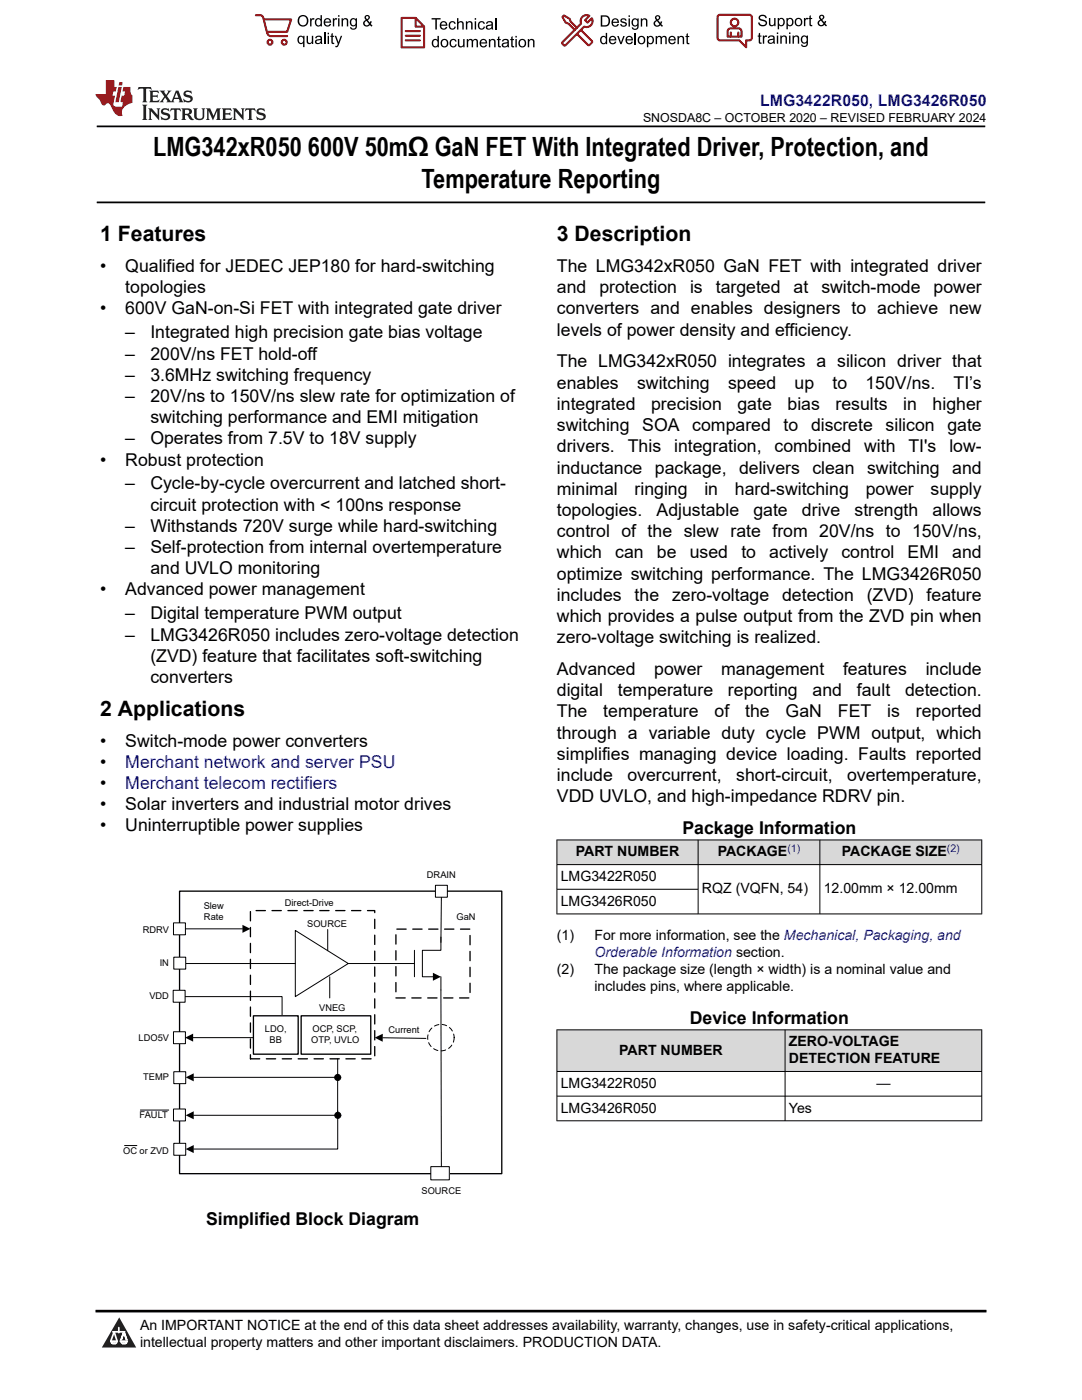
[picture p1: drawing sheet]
<svg xmlns="http://www.w3.org/2000/svg" width="216mm" height="279mm" viewBox="0 0 216 279" stroke-linecap="round" stroke-linejoin="round" font-family="sans-serif">
<defs><g id="words">
<g font-size="5.3">
<text x="30.6" y="31.2">LMG342xR050</text>
<text x="61.4" y="31.2">600V 50mΩ GaN FET With Integrated Driver, Protection, and</text>
<text x="84.1" y="37.5">Temperature Reporting</text>
</g>
<g font-size="4.2">
<text x="20" y="48.1">1 Features</text>
<text x="111.1" y="48.1">3 Description</text>
<text x="20" y="142.9">2 Applications</text>
</g>
<g font-size="3.5">
<text x="20" y="54.3">•</text>
<text x="25" y="54.3">Qualified for JEDEC JEP180 for hard-switching</text>
<text x="25" y="58.5">topologies</text>
<text x="111.1" y="54.3">The LMG342xR050 GaN FET with integrated driver</text>
<text x="111.1" y="58.5">and</text>
<text x="119.6" y="58.5">protection</text>
<text x="137.7" y="58.5">is</text>
<text x="142.8" y="58.5">targeted</text>
<text x="158.4" y="58.5">at</text>
<text x="163.9" y="58.5">switch-mode</text>
<text x="186.3" y="58.5">power</text>
<text x="20" y="62.8">•</text>
<text x="25" y="62.8">600V GaN-on-Si FET with integrated gate driver</text>
<text x="111.1" y="62.8">converters and enables designers to achieve new</text>
<text x="25" y="67.5">–</text>
<text x="25" y="71.7">–</text>
<text x="30" y="67.5">Integrated high precision gate bias voltage</text>
<text x="30" y="71.7">200V/ns FET hold-off</text>
<text x="111.1" y="67">levels of power density and efficiency.</text>
<text x="25" y="76">–</text>
<text x="30" y="76">3.6MHz switching frequency</text>
<text x="111.1" y="73.3">The LMG342xR050 integrates a silicon driver that</text>
<text x="111.1" y="77.6">enables</text>
<text x="127.1" y="77.6">switching</text>
<text x="145.3" y="77.6">speed</text>
<text x="158.5" y="77.6">up</text>
<text x="166.1" y="77.6">to</text>
<text x="172.7" y="77.6">150V/ns.</text>
<text x="190.3" y="77.6">TI’s</text>
<text x="25" y="80.2">–</text>
<text x="30" y="80.2">20V/ns to 150V/ns slew rate for optimization of</text>
<text x="111.1" y="81.8">integrated</text>
<text x="129.9" y="81.8">precision</text>
<text x="147.2" y="81.8">gate</text>
<text x="157.1" y="81.8">bias</text>
<text x="166.7" y="81.8">results</text>
<text x="180.2" y="81.8">in</text>
<text x="186.1" y="81.8">higher</text>
<text x="25" y="88.7">–</text>
<text x="30" y="84.4">switching performance and EMI mitigation</text>
<text x="30" y="88.7">Operates from 7.5V to 18V supply</text>
<text x="111.1" y="86">switching</text>
<text x="128.2" y="86">SOA</text>
<text x="138.1" y="86">compared</text>
<text x="156.4" y="86">to</text>
<text x="161.8" y="86">discrete</text>
<text x="176.7" y="86">silicon</text>
<text x="189" y="86">gate</text>
<text x="20" y="92.9">•</text>
<text x="25" y="92.9">Robust protection</text>
<text x="111.1" y="90.3">drivers.</text>
<text x="111.1" y="94.5">inductance</text>
<text x="125.3" y="90.3">This</text>
<text x="130.7" y="94.5">package,</text>
<text x="134.5" y="90.3">integration,</text>
<text x="147.5" y="94.5">delivers</text>
<text x="154.6" y="90.3">combined</text>
<text x="162.1" y="94.5">clean</text>
<text x="172.4" y="90.3">with</text>
<text x="173" y="94.5">switching</text>
<text x="181.3" y="90.3">TI's</text>
<text x="189.4" y="90.3">low-</text>
<text x="190" y="94.5">and</text>
<text x="25" y="97.7">–</text>
<text x="30" y="97.7">Cycle-by-cycle overcurrent and latched short-</text>
<text x="30" y="101.9">circuit protection with &lt; 100ns response</text>
<text x="111.1" y="98.7">minimal</text>
<text x="126.6" y="98.7">ringing</text>
<text x="140.6" y="98.7">in</text>
<text x="146.6" y="98.7">hard-switching</text>
<text x="172.7" y="98.7">power</text>
<text x="185.7" y="98.7">supply</text>
<text x="25" y="106.1">–</text>
<text x="30" y="106.1">Withstands 720V surge while hard-switching</text>
<text x="111.1" y="103">topologies.</text>
<text x="111.1" y="107.2">control of the slew rate from 20V/ns to 150V/ns,</text>
<text x="131" y="103">Adjustable</text>
<text x="150.3" y="103">gate</text>
<text x="160" y="103">drive</text>
<text x="170.5" y="103">strength</text>
<text x="186.1" y="103">allows</text>
<text x="25" y="110.4">–</text>
<text x="30" y="110.4">Self-protection from internal overtemperature</text>
<text x="111.1" y="111.4">which</text>
<text x="122.8" y="111.4">can</text>
<text x="131.1" y="111.4">be</text>
<text x="137.6" y="111.4">used</text>
<text x="147.9" y="111.4">to</text>
<text x="153.5" y="111.4">actively</text>
<text x="167.9" y="111.4">control</text>
<text x="181.1" y="111.4">EMI</text>
<text x="190" y="111.4">and</text>
<text x="20" y="118.8">•</text>
<text x="25" y="118.8">Advanced power management</text>
<text x="30" y="114.6">and UVLO monitoring</text>
<text x="111.1" y="115.7">optimize switching performance. The LMG3426R050</text>
<text x="111.1" y="119.9">includes</text>
<text x="126.6" y="119.9">the</text>
<text x="134.1" y="119.9">zero-voltage</text>
<text x="156.1" y="119.9">detection</text>
<text x="172.9" y="119.9">(ZVD)</text>
<text x="184.9" y="119.9">feature</text>
<text x="25" y="123.6">–</text>
<text x="30" y="123.6">Digital temperature PWM output</text>
<text x="111.1" y="124.1">which provides a pulse output from the ZVD pin when</text>
<text x="25" y="127.8">–</text>
<text x="30" y="127.8">LMG3426R050 includes zero-voltage detection</text>
<text x="111.1" y="128.4">zero-voltage switching is realized.</text>
<text x="30" y="132.1">(ZVD) feature that facilitates soft-switching</text>
<text x="30" y="136.3">converters</text>
<text x="111.1" y="134.7">Advanced</text>
<text x="130.6" y="134.7">power</text>
<text x="143.9" y="134.7">management</text>
<text x="168.2" y="134.7">features</text>
<text x="184.7" y="134.7">include</text>
<text x="111.1" y="139">digital</text>
<text x="111.1" y="143.2">The</text>
<text x="120.4" y="143.2">temperature</text>
<text x="123.3" y="139">temperature</text>
<text x="142.6" y="143.2">of</text>
<text x="145.3" y="139">reporting</text>
<text x="148.7" y="143.2">the</text>
<text x="156.8" y="143.2">GaN</text>
<text x="162.1" y="139">and</text>
<text x="167.2" y="143.2">FET</text>
<text x="171" y="139">fault</text>
<text x="177" y="143.2">is</text>
<text x="180.6" y="139">detection.</text>
<text x="182.8" y="143.2">reported</text>
<text x="20" y="149">•</text>
<text x="25" y="149">Switch-mode power converters</text>
<text x="111.1" y="147.4">through a variable duty cycle PWM output, which</text>
<text x="20" y="153.2">•</text>
<text x="111.1" y="151.7">simplifies managing device loading. Faults reported</text>
<text x="111.1" y="155.9">include</text>
<text x="125.2" y="155.9">overcurrent,</text>
<text x="146.9" y="155.9">short-circuit,</text>
<text x="169" y="155.9">overtemperature,</text>
<text x="20" y="157.5">•</text>
<text x="20" y="161.7">•</text>
<text x="25" y="161.7">Solar inverters and industrial motor drives</text>
<text x="111.1" y="160.1">VDD UVLO, and high-impedance RDRV pin.</text>
<text x="20" y="165.9">•</text>
<text x="25" y="165.9">Uninterruptible power supplies</text>
<text x="136.2" y="166.5">Package Information</text>
<text x="137.6" y="204.4">Device Information</text>
<text x="41.1" y="244.6">Simplified Block Diagram</text>
</g>
<g font-size="3.5" fill="#00f">
<text x="25" y="153.2">Merchant network and server PSU</text>
<text x="25" y="157.5">Merchant telecom rectifiers</text>
</g>
<text font-size="3.2" fill="#00f" x="151.7" y="21.1">LMG3422R050, LMG3426R050</text>
<g font-size="2.8">
<text x="114.9" y="170.9">PART NUMBER</text>
<text x="143.2" y="170.9">PACKAGE</text>
<text x="168" y="170.9">PACKAGE SIZE</text>
<text x="111.9" y="175.8">LMG3422R050</text>
<text x="140.1" y="178.3">RQZ (VQFN, 54)</text>
<text x="164.4" y="178.3">12.00mm × 12.00mm</text>
<text x="111.9" y="180.7">LMG3426R050</text>
<text x="111.1" y="187.5">(1)</text>
<text x="118.6" y="187.5">For more information, see the Mechanical, Packaging, and</text>
<text x="111.1" y="194.3">(2)</text>
<text x="118.6" y="194.3">The package size (length × width) is a nominal value and</text>
<text x="118.6" y="197.7">includes pins, where applicable.</text>
<text x="157.4" y="208.8">ZERO-VOLTAGE</text>
<text x="123.6" y="210.5">PART NUMBER</text>
<text x="157.4" y="212.2">DETECTION FEATURE</text>
<text x="111.9" y="217.1">LMG3422R050</text>
<text x="174.9" y="217.1">—</text>
<text x="111.9" y="222">LMG3426R050</text>
<text x="157.4" y="222">Yes</text>
<text x="27.9" y="265.5">An IMPORTANT NOTICE at the end of this data sheet addresses availability, warranty, changes, use in safety-critical applications,</text>
<text x="27.9" y="268.9">intellectual property matters and other important disclaimers. PRODUCTION DATA.</text>
</g>
<text font-size="2.8" fill="#00f" x="118.6" y="190.9">Orderable Information section.</text>
<text font-size="2.5" x="128.3" y="24.3">SNOSDA8C – OCTOBER 2020 – REVISED FEBRUARY 2024</text>
<g font-size="2.1" fill="#00f">
<text x="157.1" y="170">(1)</text>
<text x="188.9" y="170">(2)</text>
</g>
<g font-size="1.9">
<text x="85.2" y="175.2">DRAIN</text>
<text x="40.6" y="181.5">Slew</text>
<text x="40.7" y="183.7">Rate</text>
<text x="56.8" y="180.7">Direct-Drive</text>
<text x="61.3" y="184.9">SOURCE</text>
<text x="91.1" y="183.6">GaN</text>
<text x="28.5" y="186.2">RDRV</text>
<text x="31.9" y="192.9">IN</text>
<text x="29.8" y="199.3">VDD</text>
<text x="63.7" y="201.7">VNEG</text>
<text x="27.7" y="207.7">LDO5V</text>
<text x="52.9" y="206">LDO,</text>
<text x="53.8" y="208.2">BB</text>
<text x="62.1" y="208.2">OTP, UVLO</text>
<text x="62.4" y="206">OCP, SCP,</text>
<text x="77.5" y="206.1">Current</text>
<text x="28.6" y="215.5">TEMP</text>
<text x="27.9" y="223.2">FAULT</text>
<text x="24.6" y="230.3">OC or ZVD</text>
<text x="84.1" y="238.3">SOURCE</text>
</g>
</g></defs>
<path d="M19.3 25.2h177.3M19.3 40.4h177.3" fill="none" stroke="#000" stroke-width=".35"/>
<path d="M35.8 177.9h64.3v56.3h-64.3z" fill-rule="evenodd" fill="#fff"/>
<path d="M35.8 177.9h64.3v56.3h-64.3z" fill="none" stroke="#000" stroke-width=".26"/>
<path d="M50 181.7h24.8v29.6h-24.8zM79 185.4h14.8v13.8h-14.8z" fill="none" stroke="#000" stroke-width=".26" stroke-dasharray="1.9 1.3"/>
<path d="M58.9 185.7l10.6 6.6-10.6 6.6zM80.1 192.3h2.6M82.7 189.7v5.2M88 187v2.7h-3.7v5.2h2.1M88 194.9v2.7" fill="none" stroke="#000" stroke-width=".2"/>
<path d="M86.4 194.1l1.6 .8-1.6 .8z" fill="#000"/>
<path d="M60.1 202.7h13.9v7.7h-13.9z" fill-rule="evenodd" fill="#fff"/>
<path d="M60.1 202.7h13.9v7.7h-13.9z" fill="none" stroke="#000" stroke-width=".26"/>
<circle cx="88" cy="207.1" r="2.64" fill="#fff"/>
<path d="M90.6 207.1a2.64 2.64 0 0 1-3.8 2.4 2.64 2.64 0 0 1-.5-4.5 2.64 2.64 0 0 1 4.3 1.5v.6" fill="none" stroke="#000" stroke-width=".2" stroke-dasharray=".9 .7"/>
<path d="M86 232.8h3.7v2.7h-3.7z" fill-rule="evenodd" fill="#fff"/>
<path d="M36.3 192.3h22.6M36.6 198.9h19.7v4.2M37 185.4h11.4M69.5 192.3h10.6M88 197.6l.1 35.2M38.5 207.1h13.8M67.4 211.3v3.7h-28.7M86 232.8h3.7v2.7h-3.7z" fill="none" stroke="#000" stroke-width=".2"/>
<path d="M48.4 184.6l1.6 .8-1.6 .8zM36.9 207.1l1.6-.8v1.6zM37.1 215l1.6-.8v1.6z" fill="#000"/>
<path d="M50.6 202.7h8.9v7.7h-8.9z" fill-rule="evenodd" fill="#fff"/>
<path d="M50.6 202.7h8.9v7.7h-8.9z" fill="none" stroke="#000" stroke-width=".26"/>
<g fill="none" stroke="#000" stroke-width=".2">
<path d="M88.1 179.1l-.1 9M65.4 185.5v4.2M65.8 194.9v4.3M67.4 215v7.6h-28.7M76.4 207.1l8.6 .1M67.4 221.7v7.6h-28.7"/>
<circle cx="67.4" cy="215" r=".6"/>
</g>
<g fill="#000">
<path d="M74.8 207.1l1.6-.8v1.6zM37.1 222.6l1.6-.8v1.6zM37.1 229.3l1.6-.8v1.6z"/>
<circle cx="67.4" cy="215" r=".6"/>
</g>
<path d="M34.6 184.2h2.4v2.4h-2.4z" fill-rule="evenodd" fill="#fff"/>
<path d="M34.6 184.2h2.4v2.4h-2.4z" fill="none" stroke="#000" stroke-width=".2"/>
<path d="M34.7 191h2.4v2.4h-2.4z" fill-rule="evenodd" fill="#fff"/>
<path d="M34.7 191h2.4v2.4h-2.4z" fill="none" stroke="#000" stroke-width=".2"/>
<path d="M34.6 197.6h2.3v2.4h-2.3z" fill-rule="evenodd" fill="#fff"/>
<path d="M34.6 197.6h2.3v2.4h-2.3z" fill="none" stroke="#000" stroke-width=".2"/>
<path d="M34.6 221.3h2.4v2.4h-2.4z" fill-rule="evenodd" fill="#fff"/>
<path d="M34.6 221.3h2.4v2.4h-2.4z" fill="none" stroke="#000" stroke-width=".2"/>
<path d="M34.7 228.2h2.4v2.4h-2.4z" fill-rule="evenodd" fill="#fff"/>
<path d="M34.7 228.2h2.4v2.4h-2.4z" fill="none" stroke="#000" stroke-width=".2"/>
<path d="M34.6 205.9h2.4v2.4h-2.4z" fill-rule="evenodd" fill="#fff"/>
<path d="M34.6 205.9h2.4v2.4h-2.4z" fill="none" stroke="#000" stroke-width=".2"/>
<path d="M34.7 213.9h2.4v2.4h-2.4z" fill-rule="evenodd" fill="#fff"/>
<path d="M34.7 213.9h2.4v2.4h-2.4z" fill="none" stroke="#000" stroke-width=".2"/>
<path d="M86.9 176.7h2.4v2.4h-2.4z" fill-rule="evenodd" fill="#fff"/>
<g fill="none" stroke="#000" stroke-width=".2">
<path d="M86.9 176.7h2.4v2.4h-2.4zM24.9 228.6h2.4M28 221.5h5.7"/>
<circle cx="67.4" cy="222.6" r=".6"/>
</g>
<circle cx="67.4" cy="222.6" r=".6" fill="#000"/>
<g fill="#d8d8d8">
<path d="M111.1 167.6h84.8v5h-84.8z" fill-rule="evenodd"/>
<path d="M111.2 167.7h28v4.8h-28z" fill-rule="evenodd"/>
<path d="M139.4 167.7h24.1v4.8h-24.1z" fill-rule="evenodd"/>
<path d="M163.7 167.7h32.1v4.8h-32.1z" fill-rule="evenodd"/>
</g>
<path d="M111.1 167.6h84.9M111.1 172.6h84.9M111.1 177.5h28.3M111.1 167.6v14.9M139.3 167.6v14.9M163.6 167.6v14.9M195.9 167.6v14.9M196 182.4h-84.9" fill="none" stroke="#000" stroke-width=".2"/>
<g fill="#d8d8d8">
<path d="M111.1 205.5h84.8v8.3h-84.8z" fill-rule="evenodd"/>
<path d="M111.2 205.6h45.4v8.2h-45.4z" fill-rule="evenodd"/>
<path d="M156.7 205.6h39.1v8.2h-39.1z" fill-rule="evenodd"/>
</g>
<path d="M111.1 205.5h84.9M111.1 213.8h84.9M111.1 218.8h84.9M111.1 205.5v18.2M156.7 205.5v18.2M195.9 205.5v18.2M111.1 223.7h84.9" fill="none" stroke="#000" stroke-width=".2"/>
<path d="M0 0h215.9v23.8h-215.9z" fill-rule="evenodd" fill="#fff"/>
<path d="M27.7 17.4l-.2 .6 .5-.3h.6v.1v2.2l-.2 .4h1l-.2-.4v-2.2v-.1h.5l.5 .3-.1-.6zM29.8 18.1l.2 .4v1.5l-.2 .4h1.9l.1-.6a1.08 1.08 0 0 1-1.3 .2v-.7h.6l.4 .2v-.6l-.4 .2h-.6v-.6l.2-.1a1 1 0 0 1 1 .2l-.1-.5zM31.8 18.1l1 1.1-1 1.2h.9l-.2-.2 .4-.7 .5 .7-.2 .2h1.6l-.2-.2 .1-.4h1l.1 .4-.1 .2h.9l-.2-.3-.8-2h-.5l-1 2.2-.8-1.1 .9-1.1h-.8l.2 .2-.5 .7-.3-.7 .1-.2zM35.2 18.5l.4 1h-.8zM36.8 18.2a.65 .65 0 0 0-.2 .7 .65 .65 0 0 0 .6 .5l.7 .2 .1 .2a.79 .79 0 0 1-.7 .4 .79 .79 0 0 1-.7-.5l.1 .7 .2-.1a.93 .93 0 0 0 1.1 .1 .93 .93 0 0 0 .4-1 1.46 1.46 0 0 0-1.2-.6l-.1-.3a1.09 1.09 0 0 1 1.2 .2l-.2-.6-.1 .1-.6-.2zM28.4 20.9l.2 .4v2.3l-.2 .3h1l-.2-.3v-2.3l.2-.4zM29.6 21.6l.2 .4v1.6l-.2 .3h.8l-.3-.3v-1.4l1.7 1.8v-2l.2-.4h-.8l.2 .2 .1 1.1-1.2-1.3zM32.3 21.8a.65 .65 0 0 0-.2 .7 .65 .65 0 0 0 .7 .4l.6 .2 .1 .2a.79 .79 0 0 1-.7 .4 .79 .79 0 0 1-.7-.5l.1 .7 .2-.1a.93 .93 0 0 0 1.1 .1 .93 .93 0 0 0 .4-.9 1.46 1.46 0 0 0-1.2-.6l-.1-.4a1.09 1.09 0 0 1 1.2 .2l-.2-.6-.1 .1-.6-.1zM34.1 21.6l-.1 .7a.63 .63 0 0 1 .7-.4l.1 1.7-.3 .3h1l-.2-.3v-1.7a.66 .66 0 0 1 .8 .4l-.1-.7zM36.2 21.6l.2 .4v1.6l-.2 .3h.9l-.2-.2v-.7h.5l.1 .2a.79 .79 0 0 0 1.2 .6l-1-.9a.61 .61 0 0 0 .6-.6 .61 .61 0 0 0-.5-.6zM36.9 21.9h.2a.47 .47 0 0 1 .5 .1 .47 .47 0 0 1 .1 .5l-.2 .2h-.6zM38.5 21.6l.2 .2a2.27 2.27 0 0 0 .4 2 1.04 1.04 0 0 0 1.7-.7v-1.3l.2-.2h-.8l.2 .4v1.1a.6 .6 0 0 1-.6 .6 .6 .6 0 0 1-.6-.6v-1.1l.3-.4zM41.1 21.6l.2 .4v1.6l-.2 .3h.7l-.2-.3v-1.5l.9 1.9 .8-1.9v1.5l-.2 .3h1l-.3-.3v-1.6l.3-.4h-.8l-.7 1.5-.7-1.5zM44.3 21.6l.2 .4v1.6l-.2 .3h1.9l.1-.5a1.09 1.09 0 0 1-1.3 .1v-.6h.6l.4 .1v-.6l-.4 .2h-.6v-.6l.2-.1a1.01 1.01 0 0 1 1 .3l-.1-.6zM46.4 21.6l.3 .4v1.6l-.3 .3h.8l-.2-.3v-1.4l1.6 1.8v-2l.2-.4h-.7l.2 .2v1.1l-1.2-1.3zM49 21.6l-.1 .7a.63 .63 0 0 1 .8-.4v1.7l-.3 .3h1l-.2-.3v-1.7a.66 .66 0 0 1 .8 .4l-.1-.7zM51.4 21.8a.65 .65 0 0 0-.2 .7 .65 .65 0 0 0 .6 .4l.6 .2 .2 .2a.79 .79 0 0 1-.8 .4 .79 .79 0 0 1-.6-.5l.1 .7 .2-.1a.93 .93 0 0 0 1 .1 .93 .93 0 0 0 .5-.9 1.46 1.46 0 0 0-1.3-.6l-.1-.4a1.09 1.09 0 0 1 1.3 .2l-.2-.6-.2 .1-.5-.1z" fill="#231f20"/>
<path d="M21.1 16v2.8h-2.1l.1 .3 .9 1a.95 .95 0 0 0 .9 .9 .59 .59 0 0 1 .6-.4 .59 .59 0 0 1 .5 .4l.4 .8a1.59 1.59 0 0 0 2.1 1.3 1.61 1.61 0 0 1 1-2.2l1-.4-.1-1.5a1.59 1.59 0 0 1-.4-1.6h-1.4l-.2 .9h.5l-.1 .8h-.5l-.2 1v.2l.4 .1-.2 .9h-.6a.73 .73 0 0 1-1.1-.7l.3-1.5h-.5l.2-.8h.5l.2-.9h-.5v-1.4zM23.6 17.4l-.6 3h.7l.6-3zM23.8 16.4l-.1 .7h.7l.1-.7z" fill="#ed1c24"/>
<g fill="#000">
<path d="M59.4 4.2a1.12 1.12 0 0 1 2.2 0 1.12 1.12 0 0 1-2.2 0zM59.9 3.5a.89 .89 0 0 0-.1 1.1 .89 .89 0 0 0 1.1 .4 .88 .88 0 0 0 .3-1.3 .88 .88 0 0 0-1.3-.2z" fill-rule="evenodd"/>
<path d="M59.5 7.3l.5-.2 .5 .3v-.3h.3v2.3h-.3v-.8a.74 .74 0 0 1-1 0 .74 .74 0 0 1-.1-1zM59.8 7.5a.57 .57 0 0 0-.2 .7 .57 .57 0 0 0 .8 .2 .57 .57 0 0 0 .1-.7 .57 .57 0 0 0-.7-.2z" fill-rule="evenodd"/>
<path d="M61.9 3.6h.2v.3l.2-.2 .3-.1 .2 .1-.1 .3a.36 .36 0 0 0-.5 0 .36 .36 0 0 0 0 .4v.9h-.3z" fill-rule="evenodd"/>
<path d="M61.2 7.1h.3v.9a.41 .41 0 0 0 .4 .6 .41 .41 0 0 0 .3-.6v-.9h.3v1.7h-.2v-.3a.58 .58 0 0 1-.7 .3 .58 .58 0 0 1-.4-.6z" fill-rule="evenodd"/>
<path d="M63 3.8l.5-.2 .5 .2v-.8h.2v2.3h-.2v-.2a.75 .75 0 0 1-1-.1 .75 .75 0 0 1-.1-1zM63.2 4a.57 .57 0 0 0-.1 .7 .57 .57 0 0 0 .8 .2 .57 .57 0 0 0 .1-.7 .57 .57 0 0 0-.8-.2z" fill-rule="evenodd"/>
<path d="M63 7.3a.74 .74 0 0 1 1-.1 .74 .74 0 0 1 .3 .9v.7h-.3v-.2a.57 .57 0 0 1-.8 .2 .57 .57 0 0 1-.2-.8l1-.3a.41 .41 0 0 0-.4-.4 .41 .41 0 0 0-.4 .4l-.3-.1zM63.2 8.2a.35 .35 0 0 0 .2 .5 .35 .35 0 0 0 .5-.3l.1-.4z" fill-rule="evenodd"/>
<path d="M65.4 6.5h.3v.3h-.3zM65.4 7.1h.3v1.7h-.3z" fill-rule="evenodd"/>
<path d="M64.8 3.8a.76 .76 0 0 1 .9-.1 .76 .76 0 0 1 .4 .8h-1.2a.47 .47 0 0 0 .3 .6 .47 .47 0 0 0 .6-.4l.3 .1a.82 .82 0 0 1-1.3 .3 .82 .82 0 0 1 0-1.3zM65 4l-.1 .3h.9l-.3-.4z" fill-rule="evenodd"/>
<path d="M66.4 3.6h.3v.3l.1-.2 .4-.1 .1 .1-.1 .3a.36 .36 0 0 0-.4 0 .36 .36 0 0 0-.1 .4v.9h-.3z" fill-rule="evenodd"/>
<path d="M66.1 6.7l.3-.1v.5h.3v.3h-.3v.9l.1 .2h.2v.3a.41 .41 0 0 1-.4-.1 .41 .41 0 0 1-.2-.4v-.9h-.2v-.3h.2z" fill-rule="evenodd"/>
<path d="M66.8 7.1h.3l.4 1.4 .5-1.4h.3l-.6 1.7a.57 .57 0 0 1-.8 .6v-.3a.37 .37 0 0 0 .5-.3z" fill-rule="evenodd"/>
<path d="M67.5 3h.2v.3h-.2zM67.5 3.6h.2v1.7h-.2z" fill-rule="evenodd"/>
<path d="M68.2 3.6h.2v.3a.58 .58 0 0 1 .7-.3 .58 .58 0 0 1 .4 .7v1h-.3v-1a.4 .4 0 0 0-.4-.5 .4 .4 0 0 0-.4 .6v.9h-.2z" fill-rule="evenodd"/>
<path d="M70 3.8l.5-.2 .5 .2v-.2h.2v1.5a.71 .71 0 0 1-.5 .8 .71 .71 0 0 1-.8-.5h.2a.46 .46 0 0 0 .6 .3 .46 .46 0 0 0 .3-.6 .78 .78 0 0 1-1.1-.2 .78 .78 0 0 1 .1-1.1zM70.2 4a.53 .53 0 0 0-.1 .8 .53 .53 0 0 0 .8 0 .54 .54 0 0 0 0-.7 .54 .54 0 0 0-.7-.1z" fill-rule="evenodd"/>
<path d="M72.9 3.1a.53 .53 0 0 1 .8 .1 .53 .53 0 0 1-.3 .8l.4 .5 .1-.3 .3 .1-.2 .5 .3 .3-.2 .2-.3-.3a.71 .71 0 0 1-1.2 .1 .71 .71 0 0 1 .4-1.1l-.3-.5zM73 3.5a.3 .3 0 0 0 .6 0 .3 .3 0 0 0-.6 0zM72.9 4.3a.45 .45 0 0 0 0 .7 .45 .45 0 0 0 .7-.2l-.5-.6z" fill-rule="evenodd"/>
<path d="M86.1 3.6h1.8v.3h-.7v2h-.3v-2h-.8z" fill-rule="evenodd"/>
<path d="M86.3 8l.5-.2 .5 .2v-.8h.3v2.2h-.3v-.2a.76 .76 0 0 1-1 0 .76 .76 0 0 1-.1-1zM86.6 8.1a.58 .58 0 0 0-.2 .8 .58 .58 0 0 0 .8 .2 .58 .58 0 0 0 .1-.8 .58 .58 0 0 0-.7-.2z" fill-rule="evenodd"/>
<path d="M88.2 7.9a.81 .81 0 0 1 1.1 .2 .81 .81 0 0 1-.2 1.1 .81 .81 0 0 1-1.1-.1l-.1-.8zM88.3 8.1a.57 .57 0 0 0 0 .9 .57 .57 0 0 0 .8 0 .57 .57 0 0 0 0-.8 .57 .57 0 0 0-.8-.1z" fill-rule="evenodd"/>
<path d="M88 4.4a.77 .77 0 0 1 .9-.1 .77 .77 0 0 1 .4 .8h-1.3a.48 .48 0 0 0 .4 .6 .48 .48 0 0 0 .6-.3h.3a.83 .83 0 0 1-1.3 .4 .83 .83 0 0 1 0-1.4zM88.2 4.6l-.2 .3h1l-.3-.4z" fill-rule="evenodd"/>
<path d="M89.7 4.4a.7 .7 0 0 1 1.2 .3l-.2 .1a.45 .45 0 0 0-.6-.3 .45 .45 0 0 0-.3 .6 .45 .45 0 0 0 .3 .6 .45 .45 0 0 0 .6-.4h.3a.76 .76 0 0 1-1.1 .6 .76 .76 0 0 1-.3-1.1z" fill-rule="evenodd"/>
<path d="M89.9 8a.7 .7 0 0 1 1.2 .3h-.3a.45 .45 0 0 0-.5-.3 .45 .45 0 0 0-.3 .6 .45 .45 0 0 0 .3 .6 .45 .45 0 0 0 .6-.4l.2 .1a.76 .76 0 0 1-1 .5 .76 .76 0 0 1-.4-1.1z" fill-rule="evenodd"/>
<path d="M91.2 3.6h.3v.8a.59 .59 0 0 1 .7-.2 .59 .59 0 0 1 .3 .7v1h-.2v-1a.4 .4 0 0 0-.5-.4 .4 .4 0 0 0-.3 .5v.9h-.3z" fill-rule="evenodd"/>
<path d="M91.4 7.8h.2v.9a.41 .41 0 0 0 .5 .5 .41 .41 0 0 0 .3-.5v-.9h.3v1.6h-.3v-.2a.58 .58 0 0 1-.7 .3 .58 .58 0 0 1-.3-.7z" fill-rule="evenodd"/>
<path d="M93 4.2h.2v.3a.59 .59 0 0 1 .7-.3 .59 .59 0 0 1 .4 .7v1h-.3v-1a.41 .41 0 0 0-.4-.5 .41 .41 0 0 0-.4 .6v.9h-.2z" fill-rule="evenodd"/>
<path d="M93.1 7.8h.3v.2a.56 .56 0 0 1 1 0 .54 .54 0 0 1 .6-.2 .54 .54 0 0 1 .4 .5v1.1h-.3v-1a.34 .34 0 0 0-.3-.4 .34 .34 0 0 0-.4 .3v1.1h-.3v-1a.38 .38 0 0 0-.5-.4 .38 .38 0 0 0-.2 .6v.8h-.3z" fill-rule="evenodd"/>
<path d="M94.7 3.6h.3v.3h-.3zM94.7 4.2h.3v1.7h-.3z" fill-rule="evenodd"/>
<path d="M95.5 4.4a.7 .7 0 0 1 1.3 .3l-.3 .1a.45 .45 0 0 0-.6-.3 .45 .45 0 0 0-.3 .6 .45 .45 0 0 0 .3 .6 .45 .45 0 0 0 .6-.4h.3a.76 .76 0 0 1-1.1 .6 .76 .76 0 0 1-.3-1.1z" fill-rule="evenodd"/>
<path d="M95.9 8a.77 .77 0 0 1 .9-.2 .77 .77 0 0 1 .4 .9h-1.2a.48 .48 0 0 0 .3 .5 .48 .48 0 0 0 .6-.3h.3a.83 .83 0 0 1-1.3 .4 .83 .83 0 0 1 0-1.3zM96.1 8.1l-.1 .4h.9l-.2-.5z" fill-rule="evenodd"/>
<path d="M97.5 7.8h.3v.2a.59 .59 0 0 1 .7-.2 .59 .59 0 0 1 .4 .6v1h-.3v-1a.41 .41 0 0 0-.5-.4 .41 .41 0 0 0-.3 .5v.9h-.3z" fill-rule="evenodd"/>
<path d="M97.1 4.4a.74 .74 0 0 1 1-.1 .74 .74 0 0 1 .3 .9v.7h-.3v-.2a.59 .59 0 0 1-.8 .2 .59 .59 0 0 1-.3-.8l1.1-.3a.42 .42 0 0 0-.4-.4 .42 .42 0 0 0-.5 .4l-.2-.1zM97.3 5.3a.36 .36 0 0 0 .2 .5 .36 .36 0 0 0 .5-.2l.1-.5z" fill-rule="evenodd"/>
<path d="M99.4 7.4l.2-.2v.6h.3v.2h-.3v1l.1 .2h.2l.1 .2a.41 .41 0 0 1-.5 0 .41 .41 0 0 1-.1-.4v-1h-.2v-.2h.2z" fill-rule="evenodd"/>
<path d="M100.3 8a.74 .74 0 0 1 .9-.2 .74 .74 0 0 1 .3 .9l.1 .7h-.3v-.2a.59 .59 0 0 1-.8 .3 .59 .59 0 0 1-.3-.8l1-.3a.42 .42 0 0 0-.3-.4 .42 .42 0 0 0-.5 .3h-.3zM100.5 8.8a.36 .36 0 0 0 .1 .5 .36 .36 0 0 0 .5-.2l.2-.5z" fill-rule="evenodd"/>
<path d="M102 7.4l.3-.2v.6h.3v.2h-.3v1l.1 .2h.2v.2a.41 .41 0 0 1-.5 0 .41 .41 0 0 1-.1-.4v-1h-.2v-.2h.2z" fill-rule="evenodd"/>
<path d="M102.8 7.2h.3v.3h-.3zM102.8 7.8h.3v1.6h-.3z" fill-rule="evenodd"/>
<path d="M103.7 7.9a.81 .81 0 0 1 1.1 .2 .81 .81 0 0 1-.1 1.1 .81 .81 0 0 1-1.2-.1v-.8zM103.9 8.1a.57 .57 0 0 0-.1 .9 .57 .57 0 0 0 .8 0 .57 .57 0 0 0 0-.8 .57 .57 0 0 0-.7-.1z" fill-rule="evenodd"/>
<path d="M105.3 7.8h.3v.2a.59 .59 0 0 1 .7-.2 .59 .59 0 0 1 .4 .6v1h-.3v-1a.41 .41 0 0 0-.5-.4 .41 .41 0 0 0-.3 .5v.9h-.3z" fill-rule="evenodd"/>
<path d="M119.9 3.1h.7a1.12 1.12 0 0 1 1.1 1.1 1.12 1.12 0 0 1-1 1.1h-.8zM120.2 3.3v1.7h.4a.86 .86 0 0 0 .8-.8 .86 .86 0 0 0-.8-.9z" fill-rule="evenodd"/>
<path d="M119.9 7.4l.5-.3 .5 .3v-.8h.2v2.2h-.2v-.2a.75 .75 0 0 1-1 0 .75 .75 0 0 1-.1-1zM120.1 7.5a.57 .57 0 0 0-.1 .8 .57 .57 0 0 0 .8 .2 .57 .57 0 0 0 .1-.8 .57 .57 0 0 0-.8-.2z" fill-rule="evenodd"/>
<path d="M121.7 7.4a.76 .76 0 0 1 .9-.2 .76 .76 0 0 1 .4 .9h-1.2a.47 .47 0 0 0 .3 .5 .47 .47 0 0 0 .6-.3h.3a.82 .82 0 0 1-1.3 .4 .82 .82 0 0 1 0-1.3zM121.9 7.5l-.1 .3h.9l-.3-.4z" fill-rule="evenodd"/>
<path d="M122.2 3.9a.76 .76 0 0 1 .9-.2 .76 .76 0 0 1 .4 .9h-1.2a.47 .47 0 0 0 .4 .5 .47 .47 0 0 0 .5-.3h.3a.82 .82 0 0 1-1.3 .4 .82 .82 0 0 1 0-1.3zM122.5 4l-.2 .3h.9l-.2-.4z" fill-rule="evenodd"/>
<path d="M123.9 3.8a.71 .71 0 0 1 1.1 .3h-.2a.32 .32 0 0 0-.4-.3 .32 .32 0 0 0-.3 .4h.1a.75 .75 0 0 1 .9 .8 .72 .72 0 0 1-.7 .3 .72 .72 0 0 1-.7-.5h.3a.36 .36 0 0 0 .4 .4 .36 .36 0 0 0 .3-.5 .8 .8 0 0 1-.9-.7z" fill-rule="evenodd"/>
<path d="M123.2 7.2h.3l.4 1.3 .5-1.3h.3l-.7 1.6h-.2z" fill-rule="evenodd"/>
<path d="M125.4 3.1h.3v.3h-.3zM125.4 3.7h.3v1.6h-.3z" fill-rule="evenodd"/>
<path d="M125 7.4a.76 .76 0 0 1 .9-.2 .76 .76 0 0 1 .4 .9h-1.2a.47 .47 0 0 0 .3 .5 .47 .47 0 0 0 .6-.3h.3a.82 .82 0 0 1-1.3 .4 .82 .82 0 0 1 0-1.3zM125.2 7.5l-.1 .3h.9l-.2-.4z" fill-rule="evenodd"/>
<path d="M126.2 3.9l.5-.3 .5 .3v-.2h.2v1.4a.71 .71 0 0 1-.5 .8 .71 .71 0 0 1-.8-.5l.2 .1a.46 .46 0 0 0 .6 .2 .46 .46 0 0 0 .3-.6 .78 .78 0 0 1-1.1-.1 .78 .78 0 0 1 .1-1.1zM126.4 4a.53 .53 0 0 0-.1 .8 .53 .53 0 0 0 .8 0 .54 .54 0 0 0 0-.7 .54 .54 0 0 0-.7-.1z" fill-rule="evenodd"/>
<path d="M127.5 7.3a.8 .8 0 0 1 1.1 .2 .8 .8 0 0 1-.1 1.1 .8 .8 0 0 1-1.2-.1v-.8zM127.7 7.5a.56 .56 0 0 0-.1 .9 .56 .56 0 0 0 .8-.1 .56 .56 0 0 0 0-.7 .56 .56 0 0 0-.7-.1z" fill-rule="evenodd"/>
<path d="M127.9 3.7h.2v.2a.58 .58 0 0 1 .7-.2 .58 .58 0 0 1 .4 .6v1h-.3v-1a.4 .4 0 0 0-.4-.4 .4 .4 0 0 0-.4 .5v.9h-.2z" fill-rule="evenodd"/>
<path d="M129.1 7.2h.2v.2a.72 .72 0 0 1 1-.1 .72 .72 0 0 1 .2 1 .64 .64 0 0 1-.5 .5 .64 .64 0 0 1-.6-.2v.8h-.3zM129.5 7.5a.56 .56 0 0 0-.2 .8 .56 .56 0 0 0 .8 .2 .56 .56 0 0 0 .1-.8 .56 .56 0 0 0-.7-.2z" fill-rule="evenodd"/>
<path d="M130.8 7.2h.3v.2a.55 .55 0 0 1 .9 0 .53 .53 0 0 1 .6-.3 .53 .53 0 0 1 .4 .6v1.1h-.2v-1a.34 .34 0 0 0-.3-.4 .34 .34 0 0 0-.4 .3v1.1h-.3v-1a.37 .37 0 0 0-.5-.4 .37 .37 0 0 0-.2 .6v.8h-.3z" fill-rule="evenodd"/>
<path d="M130.8 3.2a.53 .53 0 0 1 .9 .1 .53 .53 0 0 1-.4 .8l.4 .5 .2-.4 .2 .1-.2 .5 .4 .3-.2 .3-.3-.4a.71 .71 0 0 1-1.2 .1 .71 .71 0 0 1 .3-1.1l-.2-.5zM130.9 3.6a.3 .3 0 0 0 .6 0 .3 .3 0 0 0-.6 0zM130.9 4.3a.45 .45 0 0 0 0 .7 .45 .45 0 0 0 .7-.2l-.5-.6z" fill-rule="evenodd"/>
<path d="M133.6 7.4a.76 .76 0 0 1 .9-.2 .76 .76 0 0 1 .3 .9h-1.2a.47 .47 0 0 0 .4 .5 .47 .47 0 0 0 .6-.3h.2a.82 .82 0 0 1-1.2 .4 .82 .82 0 0 1 0-1.3zM133.8 7.5l-.2 .3h1l-.3-.4z" fill-rule="evenodd"/>
<path d="M135.2 7.2h.2v.2a.58 .58 0 0 1 .7-.2 .58 .58 0 0 1 .4 .6v1h-.3v-1a.4 .4 0 0 0-.4-.4 .4 .4 0 0 0-.3 .5v.9h-.3z" fill-rule="evenodd"/>
<path d="M137 6.8l.3-.2v.6h.2v.2h-.2v1v.2h.2l.1 .2a.41 .41 0 0 1-.5 0 .41 .41 0 0 1-.1-.5v-.9h-.2v-.2h.2z" fill-rule="evenodd"/>
<path d="M151.6 3.1a.88 .88 0 0 1 1.4 .5h-.3a.49 .49 0 0 0-.5-.5 .49 .49 0 0 0-.5 .6l.1 .1a1.06 1.06 0 0 1 1.2 1 .95 .95 0 0 1-.9 .4 .95 .95 0 0 1-.8-.7h.3a.58 .58 0 0 0 .6 .5 .58 .58 0 0 0 .5-.6l-.2-.1a.95 .95 0 0 1-1.1-.9z" fill-rule="evenodd"/>
<path d="M151.4 6.7l.3-.2v.6h.2v.2h-.2v1v.2h.2l.1 .2a.41 .41 0 0 1-.5 0 .41 .41 0 0 1-.1-.5v-.9h-.2v-.2h.2z" fill-rule="evenodd"/>
<path d="M152.2 7.1h.3v.2l.1-.2h.4h.1l-.1 .3a.36 .36 0 0 0-.4 0 .36 .36 0 0 0-.1 .5v.8h-.3z" fill-rule="evenodd"/>
<path d="M153.3 7.3a.74 .74 0 0 1 1-.2 .74 .74 0 0 1 .3 .9l.1 .7h-.3l-.1-.2a.57 .57 0 0 1-.8 .3 .57 .57 0 0 1-.1-.9l.9-.2a.41 .41 0 0 0-.4-.4 .41 .41 0 0 0-.4 .3h-.3zM153.5 8.1a.35 .35 0 0 0 .2 .5 .35 .35 0 0 0 .5-.2l.1-.5z" fill-rule="evenodd"/>
<path d="M153.4 3.6h.3v.9a.41 .41 0 0 0 .4 .5 .41 .41 0 0 0 .4-.5v-.9h.2v1.6h-.2v-.2a.58 .58 0 0 1-.7 .2 .58 .58 0 0 1-.4-.6z" fill-rule="evenodd"/>
<path d="M155 6.5h.3v.3h-.3zM155 7.1h.3v1.6h-.3z" fill-rule="evenodd"/>
<path d="M155.2 3.6h.2v.2a.72 .72 0 0 1 1-.1 .72 .72 0 0 1 .2 1 .64 .64 0 0 1-.5 .5 .64 .64 0 0 1-.6-.2v.8h-.3zM155.6 3.9a.56 .56 0 0 0-.2 .8 .56 .56 0 0 0 .8 .2 .56 .56 0 0 0 .1-.8 .56 .56 0 0 0-.7-.2z" fill-rule="evenodd"/>
<path d="M155.7 7.1h.3v.2a.58 .58 0 0 1 .7-.2 .58 .58 0 0 1 .3 .6v1h-.3v-1a.4 .4 0 0 0-.4-.4 .4 .4 0 0 0-.3 .5v.9h-.3z" fill-rule="evenodd"/>
<path d="M156.9 3.6h.3v.2a.72 .72 0 0 1 .9-.1 .72 .72 0 0 1 .2 1 .64 .64 0 0 1-.4 .5 .64 .64 0 0 1-.7-.2v.8h-.3zM157.3 3.9a.56 .56 0 0 0-.1 .8 .56 .56 0 0 0 .7 .2 .56 .56 0 0 0 .2-.8 .56 .56 0 0 0-.8-.2z" fill-rule="evenodd"/>
<path d="M157.4 6.5h.3v.3h-.3zM157.4 7.1h.3v1.6h-.3z" fill-rule="evenodd"/>
<path d="M158.1 7.1h.3v.2a.58 .58 0 0 1 .7-.2 .58 .58 0 0 1 .4 .6v1h-.3v-1a.4 .4 0 0 0-.5-.4 .4 .4 0 0 0-.3 .5v.9h-.3z" fill-rule="evenodd"/>
<path d="M158.8 3.7a.8 .8 0 0 1 1.1 .2 .8 .8 0 0 1-.1 1.1 .8 .8 0 0 1-1.1-.1l-.1-.8zM159 3.9a.56 .56 0 0 0-.1 .9 .56 .56 0 0 0 .9 0 .56 .56 0 0 0-.1-.8 .56 .56 0 0 0-.7-.1z" fill-rule="evenodd"/>
<path d="M160 7.3l.5-.2 .5 .2v-.2h.2v1.4a.71 .71 0 0 1-.5 .9 .71 .71 0 0 1-.9-.5h.3a.46 .46 0 0 0 .6 .2 .46 .46 0 0 0 .2-.6 .78 .78 0 0 1-1-.1 .78 .78 0 0 1 .1-1.1zM160.2 7.4a.53 .53 0 0 0-.1 .8 .53 .53 0 0 0 .8 0 .54 .54 0 0 0 0-.7 .54 .54 0 0 0-.7-.1z" fill-rule="evenodd"/>
<path d="M160.4 3.6h.3v.2l.1-.2h.4h.1l-.1 .3a.36 .36 0 0 0-.4 0 .36 .36 0 0 0-.1 .5v.8h-.3z" fill-rule="evenodd"/>
<path d="M161.5 3.2l.3-.2v.6h.3v.2h-.3v1v.2h.3v.2a.41 .41 0 0 1-.5 0 .41 .41 0 0 1-.1-.5v-.9h-.2v-.2h.2z" fill-rule="evenodd"/>
<path d="M163.6 3.1a.53 .53 0 0 1 .8 .1 .53 .53 0 0 1-.3 .8l.4 .5 .1-.3h.3l-.2 .5 .3 .3-.2 .3-.3-.3a.71 .71 0 0 1-1.2 .1 .71 .71 0 0 1 .4-1.2l-.3-.5zM163.7 3.5a.3 .3 0 0 0 .5 0 .3 .3 0 0 0-.5 0zM163.6 4.2a.45 .45 0 0 0 0 .8 .45 .45 0 0 0 .7-.3l-.5-.6z" fill-rule="evenodd"/>
</g>
<path d="M64.8 6.5v2.3M98.9 3.6v2.3M126.8 6.6v2.2" fill="none" stroke="#000" stroke-width=".28"/>
<g fill="none" stroke="#de0000" stroke-width=".42">
<path d="M51.1 3l1 .1a1.4 1.4 0 0 1 .6 1.2l.7 2.5a.95 .95 0 0 0 1.1 .4h2.8M52.7 3.9h5.4l-.8 2.4h-4M80.1 3.6h2.8v1.7h1.7v4.2h-4.5zM81 7.1h2.8M81 6.2h2.8M81 8.1h2.8M82.9 3.6l1.7 1.7M115.1 5.5l-1.3-1.2-.1-.5-1.2-.7-.3 .3 .7 1.1 .5 .2 1.3 1.3M115.9 6l2.2 2.2v.3l-.5 .5h-.3l-2.2-2.2zM115.9 6l.7-.7a1.19 1.19 0 0 0 1.3-.3 1.19 1.19 0 0 0 .2-1.4l-.9 .9-.4-.5 .8-.8a1.19 1.19 0 0 0-1.4 .1 1.19 1.19 0 0 0-.2 1.4l-3.8 3.7v.3l.3 .3h.3l2.3-2.2M143.2 3.2l.4-.2h6l.4 .2v4.4l-.2 .4-.9 .1v1.3l-1.4-1.3h-3.9l-.4-.3zM145.4 5.8l.4-.1h1.6a.61 .61 0 0 1 .6 .6v1h-2.8v-1z"/>
<path d="M145.8 6.5v.8M147.3 6.5v.8"/>
<circle cx="53.9" cy="8.4" r=".49"/>
<circle cx="56.7" cy="8.4" r=".49"/>
<circle cx="146.6" cy="4.5" r=".75"/>
</g>
<path d="M0 261.4h215.9v18h-215.9z" fill-rule="evenodd" fill="#fff"/>
<path d="M23.8 262.9l3.4 6h-6.9z" fill="#231f20"/>
<path d="M22.1 267.7h1.3l-.4 .5h-.3a.55 .55 0 0 1-.6-.5z" fill-rule="evenodd" fill="#fff"/>
<path d="M22.1 267.7h1.3l-.4 .5h-.3a.55 .55 0 0 1-.6-.5z" fill="none" stroke="#231f20" stroke-width=".34"/>
<path d="M22.1 267.7h1.3l-.4 .5h-.5zM22.6 265.8h.1M22.6 265.8h2.3zM23.7 265.9h.1M23.7 264.9v1zM24 267.7h.1" fill="none" stroke="#fff" stroke-width=".34"/>
<path d="M24.7 265.8l-.7 1.9z" fill="#fff"/>
<path d="M24.7 265.8l-.7 1.9z" fill="none" stroke="#fff" stroke-width=".34"/>
<path d="M24.7 265.8l.7 1.9z" fill="#fff"/>
<path d="M22.8 265.8l-.7 1.9zM22.8 265.8l.6 1.9zM24.7 265.8l.7 1.9zM25.3 267.7h.1" fill="none" stroke="#fff" stroke-width=".34"/>
<path d="M24.1 267.7h1.3a.65 .65 0 0 1-.6 .5 .65 .65 0 0 1-.7-.5z" fill-rule="evenodd" fill="#fff"/>
<path d="M24.1 267.7h1.3a.65 .65 0 0 1-.6 .5 .65 .65 0 0 1-.7-.5z" fill="none" stroke="#231f20" stroke-width=".34"/>
<path d="M24 267.7h.1M24.1 267.7h1.3l-.4 .5h-.5z" fill="none" stroke="#fff" stroke-width=".34"/>
<path d="M19 261.7h177.8" fill="none" stroke="#000" stroke-width=".53"/>
<use href="#words"/>
</svg>
